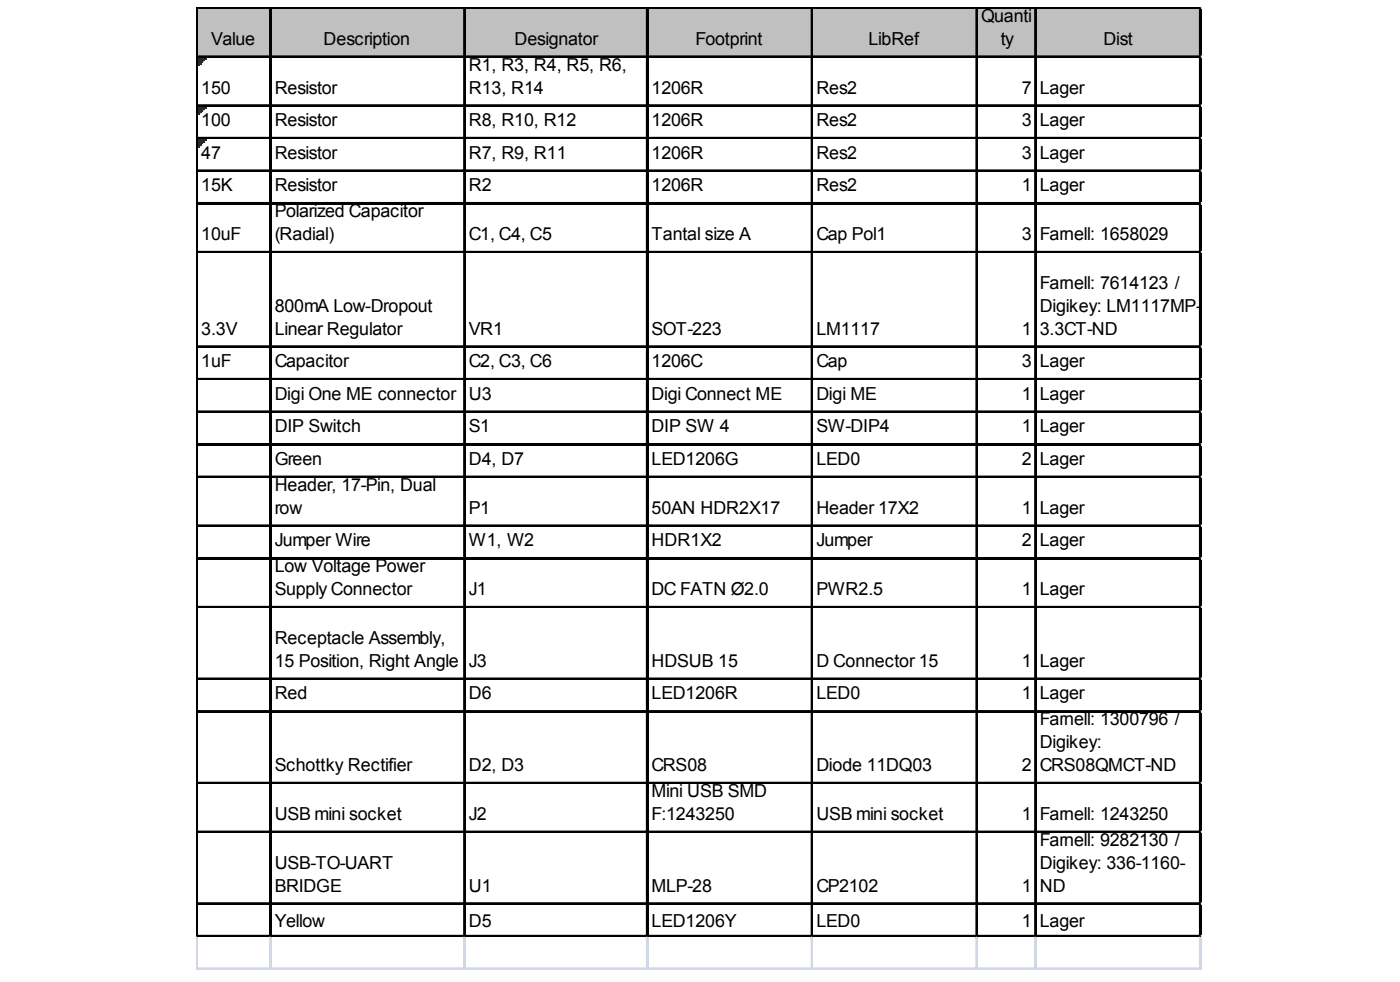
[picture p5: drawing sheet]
<svg xmlns="http://www.w3.org/2000/svg" width="290mm" height="203mm" viewBox="0 0 290 203" stroke-linecap="round" stroke-linejoin="round" font-family="sans-serif">
<defs><g id="words">
<g font-size="3.7">
<text x="203.2" y="4.5">Quanti</text>
<text x="43.7" y="9.3">Value</text>
<text x="67" y="9.3">Description</text>
<text x="106.6" y="9.3">Designator</text>
<text x="144.1" y="9.3">Footprint</text>
<text x="179.9" y="9.3">LibRef</text>
<text x="207.3" y="9.3">ty</text>
<text x="228.6" y="9.3">Dist</text>
<text x="97.1" y="14.6">R1, R3, R4, R5, R6,</text>
<text x="41.7" y="19.4">150</text>
<text x="56.9" y="19.4">Resistor</text>
<text x="97.1" y="19.4">R13, R14</text>
<text x="135" y="19.4">1206R</text>
<text x="169.1" y="19.4">Res2</text>
<text x="211.7" y="19.4">7</text>
<text x="215.4" y="19.4">Lager</text>
<text x="41.7" y="26.1">100</text>
<text x="56.9" y="26.1">Resistor</text>
<text x="97.1" y="26.1">R8, R10, R12</text>
<text x="135" y="26.1">1206R</text>
<text x="169.1" y="26.1">Res2</text>
<text x="211.7" y="26.1">3</text>
<text x="215.4" y="26.1">Lager</text>
<text x="41.7" y="32.8">47</text>
<text x="56.9" y="32.8">Resistor</text>
<text x="97.1" y="32.8">R7, R9, R11</text>
<text x="135" y="32.8">1206R</text>
<text x="169.1" y="32.8">Res2</text>
<text x="211.7" y="32.8">3</text>
<text x="215.4" y="32.8">Lager</text>
<text x="41.7" y="39.6">15K</text>
<text x="56.9" y="39.6">Resistor</text>
<text x="97.1" y="39.6">R2</text>
<text x="135" y="39.6">1206R</text>
<text x="169.1" y="39.6">Res2</text>
<text x="211.7" y="39.6">1</text>
<text x="215.4" y="39.6">Lager</text>
<text x="56.9" y="45">Polarized Capacitor</text>
<text x="41.7" y="49.7">10uF</text>
<text x="56.9" y="49.7">(Radial)</text>
<text x="97.1" y="49.7">C1, C4, C5</text>
<text x="135" y="49.7">Tantal size A</text>
<text x="169.1" y="49.7">Cap Pol1</text>
<text x="211.7" y="49.7">3</text>
<text x="215.4" y="49.7">Farnell: 1658029</text>
<text x="215.4" y="59.8">Farnell: 7614123 /</text>
<text x="56.9" y="64.5">800mA Low-Dropout</text>
<text x="215.4" y="64.5">Digikey: LM1117MP-</text>
<text x="41.7" y="69.2">3.3V</text>
<text x="56.9" y="69.2">Linear Regulator</text>
<text x="97.1" y="69.2">VR1</text>
<text x="135" y="69.2">SOT-223</text>
<text x="169.1" y="69.2">LM1117</text>
<text x="211.7" y="69.2">1</text>
<text x="215.4" y="69.2">3.3CT-ND</text>
<text x="41.7" y="76">1uF</text>
<text x="56.9" y="76">Capacitor</text>
<text x="97.1" y="76">C2, C3, C6</text>
<text x="135" y="76">1206C</text>
<text x="169.1" y="76">Cap</text>
<text x="211.7" y="76">3</text>
<text x="215.4" y="76">Lager</text>
<text x="56.9" y="82.7">Digi One ME connector</text>
<text x="97.1" y="82.7">U3</text>
<text x="135" y="82.7">Digi Connect ME</text>
<text x="169.1" y="82.7">Digi ME</text>
<text x="211.7" y="82.7">1</text>
<text x="215.4" y="82.7">Lager</text>
<text x="56.9" y="89.5">DIP Switch</text>
<text x="97.1" y="89.5">S1</text>
<text x="135" y="89.5">DIP SW 4</text>
<text x="169.1" y="89.5">SW-DIP4</text>
<text x="211.7" y="89.5">1</text>
<text x="215.4" y="89.5">Lager</text>
<text x="56.9" y="96.2">Green</text>
<text x="56.9" y="101.6">Header, 17-Pin, Dual</text>
<text x="97.1" y="96.2">D4, D7</text>
<text x="135" y="96.2">LED1206G</text>
<text x="169.1" y="96.2">LED0</text>
<text x="211.7" y="96.2">2</text>
<text x="215.4" y="96.2">Lager</text>
<text x="56.9" y="106.3">row</text>
<text x="97.1" y="106.3">P1</text>
<text x="135" y="106.3">50AN HDR2X17</text>
<text x="169.1" y="106.3">Header 17X2</text>
<text x="211.7" y="106.3">1</text>
<text x="215.4" y="106.3">Lager</text>
<text x="56.9" y="113">Jumper Wire</text>
<text x="97.1" y="113">W1, W2</text>
<text x="135" y="113">HDR1X2</text>
<text x="169.1" y="113">Jumper</text>
<text x="211.7" y="113">2</text>
<text x="215.4" y="113">Lager</text>
<text x="56.9" y="118.4">Low Voltage Power</text>
<text x="56.9" y="123.2">Supply Connector</text>
<text x="97.1" y="123.2">J1</text>
<text x="135" y="123.2">DC FATN Ø2.0</text>
<text x="169.1" y="123.2">PWR2.5</text>
<text x="211.7" y="123.2">1</text>
<text x="215.4" y="123.2">Lager</text>
<text x="56.9" y="133.3">Receptacle Assembly,</text>
<text x="56.9" y="138">15 Position, Right Angle</text>
<text x="97.1" y="138">J3</text>
<text x="135" y="138">HDSUB 15</text>
<text x="169.1" y="138">D Connector 15</text>
<text x="211.7" y="138">1</text>
<text x="215.4" y="138">Lager</text>
<text x="56.9" y="144.7">Red</text>
<text x="97.1" y="144.7">D6</text>
<text x="135" y="144.7">LED1206R</text>
<text x="169.1" y="144.7">LED0</text>
<text x="211.7" y="144.7">1</text>
<text x="215.4" y="144.7">Lager</text>
<text x="215.4" y="150.1">Farnell: 1300796 /</text>
<text x="215.4" y="154.8">Digikey:</text>
<text x="56.9" y="159.6">Schottky Rectifier</text>
<text x="97.1" y="159.6">D2, D3</text>
<text x="135" y="159.6">CRS08</text>
<text x="169.1" y="159.6">Diode 11DQ03</text>
<text x="211.7" y="159.6">2</text>
<text x="215.4" y="159.6">CRS08QMCT-ND</text>
<text x="135" y="164.9">Mini USB SMD</text>
<text x="56.9" y="169.7">USB mini socket</text>
<text x="97.1" y="169.7">J2</text>
<text x="135" y="169.7">F:1243250</text>
<text x="169.1" y="169.7">USB mini socket</text>
<text x="211.7" y="169.7">1</text>
<text x="215.4" y="169.7">Farnell: 1243250</text>
<text x="56.9" y="179.8">USB-TO-UART</text>
<text x="215.4" y="175.1">Farnell: 9282130 /</text>
<text x="215.4" y="179.8">Digikey: 336-1160-</text>
<text x="56.9" y="184.5">BRIDGE</text>
<text x="97.1" y="184.5">U1</text>
<text x="135" y="184.5">MLP-28</text>
<text x="169.1" y="184.5">CP2102</text>
<text x="211.7" y="184.5">1</text>
<text x="215.4" y="184.5">ND</text>
<text x="56.9" y="191.9">Yellow</text>
<text x="97.1" y="191.9">D5</text>
<text x="135" y="191.9">LED1206Y</text>
<text x="169.1" y="191.9">LED0</text>
<text x="211.7" y="191.9">1</text>
<text x="215.4" y="191.9">Lager</text>
</g>
</g></defs>
<path d="M41 1.8h207.8v10.2h-207.8z" fill="#c0c0c0"/>
<path d="M41 12h1.7" fill="none" stroke="#008000" stroke-width=".34"/>
<path d="M41 12h1.7v.3h-1.7z" fill="#008000"/>
<path d="M41 12.3h1.4" fill="none" stroke="#008000" stroke-width=".34"/>
<path d="M41 12.3h1.4v.3h-1.4z" fill="#008000"/>
<path d="M41 12.6h1" fill="none" stroke="#008000" stroke-width=".34"/>
<path d="M41 12.6h1v.4h-1z" fill="#008000"/>
<path d="M41 13h.7" fill="none" stroke="#008000" stroke-width=".34"/>
<path d="M41 13h.7v.3h-.7z" fill="#008000"/>
<path d="M41 13.3h.4" fill="none" stroke="#008000" stroke-width=".34"/>
<path d="M41 13.3h.4v.4h-.4z" fill="#008000"/>
<path d="M41 22.1h1.7" fill="none" stroke="#008000" stroke-width=".34"/>
<path d="M41 22.1h1.7v.3h-1.7z" fill="#008000"/>
<path d="M41 22.4h1.4" fill="none" stroke="#008000" stroke-width=".34"/>
<path d="M41 22.4h1.4v.4h-1.4z" fill="#008000"/>
<path d="M41 22.8h1" fill="none" stroke="#008000" stroke-width=".34"/>
<path d="M41 22.8h1v.3h-1z" fill="#008000"/>
<path d="M41 23.1h.7" fill="none" stroke="#008000" stroke-width=".34"/>
<path d="M41 23.1h.7v.3h-.7z" fill="#008000"/>
<path d="M41 23.4h.4" fill="none" stroke="#008000" stroke-width=".34"/>
<path d="M41 23.4h.4v.4h-.4z" fill="#008000"/>
<path d="M41 28.8h1.7" fill="none" stroke="#008000" stroke-width=".34"/>
<path d="M41 28.8h1.7v.4h-1.7z" fill="#008000"/>
<path d="M41 29.2h1.4" fill="none" stroke="#008000" stroke-width=".34"/>
<path d="M41 29.2h1.4v.3h-1.4z" fill="#008000"/>
<path d="M41 29.5h1" fill="none" stroke="#008000" stroke-width=".34"/>
<path d="M41 29.5h1v.3h-1z" fill="#008000"/>
<path d="M41 29.8h.7" fill="none" stroke="#008000" stroke-width=".34"/>
<path d="M41 29.8h.7v.4h-.7z" fill="#008000"/>
<path d="M41 30.2h.4" fill="none" stroke="#008000" stroke-width=".34"/>
<path d="M41 30.2h.4v.3h-.4z" fill="#008000"/>
<g fill="none" stroke="#000" stroke-width=".34">
<path d="M40.7 1.5v192.4M40.9 1.5v192.4M41 1.5h207.8M41 1.7h207.8M41 11.6h207.8M41 11.8h207.8M55.9 1.9v192M56.1 1.9v192M96.1 1.9v192M96.3 1.9v192M133.9 1.9v192M134.1 1.9v192"/>
<path d="M168.1 1.9v192M168.2 1.9v192M202.2 1.9v192M202.4 1.9v192M214.4 1.9v192M214.5 1.9v192M248.5 1.9v192M248.7 1.9v192M41 21.7h207.8M41 21.9h207.8M41 28.5h207.8M41 28.6h207.8"/>
<path d="M41 35.2h207.8M41 35.4h207.8M41 42h207.8M41 42.1h207.8M41 52.1h207.8M41 52.2h207.8M41 71.6h207.8M41 71.8h207.8M41 78.4h207.8M41 78.5h207.8M41 85.1h207.8M41 85.3h207.8"/>
<path d="M41 91.8h207.8M41 92h207.8M41 98.6h207.8M41 98.7h207.8M41 108.7h207.8M41 108.9h207.8M41 115.4h207.8M41 115.6h207.8M41 125.5h207.8M41 125.7h207.8M41 140.4h207.8M41 140.5h207.8"/>
<path d="M41 147.1h207.8M41 147.3h207.8M41 161.9h207.8M41 162.1h207.8M41 172h207.8M41 172.2h207.8M41 186.9h207.8M41 187h207.8M41 193.6h207.8M41 193.8h207.8"/>
</g>
<g fill="none" stroke="#d0d7e5" stroke-width=".34">
<path d="M248.8 1.5h.1M40.7 193.9v6.8M40.9 193.9v6.8M55.9 193.9v6.8M56.1 193.9v6.8M96.1 193.9v6.8M96.3 193.9v6.8M133.9 193.9v6.8M134.1 193.9v6.8M168.1 193.9v6.8M168.2 193.9v6.8M202.2 193.9v6.8"/>
<path d="M202.4 193.9v6.8M214.4 193.9v6.8M214.5 193.9v6.8M248.5 193.9v6.8M248.7 193.9v6.8"/>
</g>
<path d="M248.8 1.5l.1 .4z" fill="#d0d7e5"/>
<path d="M248.8 11.6h.1" fill="none" stroke="#d0d7e5" stroke-width=".34"/>
<path d="M248.8 11.6l.1 .4z" fill="#d0d7e5"/>
<path d="M248.8 21.7h.1" fill="none" stroke="#d0d7e5" stroke-width=".34"/>
<path d="M248.8 21.7l.1 .4z" fill="#d0d7e5"/>
<path d="M248.8 28.5h.1" fill="none" stroke="#d0d7e5" stroke-width=".34"/>
<path d="M248.8 28.5l.1 .3z" fill="#d0d7e5"/>
<path d="M248.8 35.2h.1" fill="none" stroke="#d0d7e5" stroke-width=".34"/>
<path d="M248.8 35.2l.1 .4z" fill="#d0d7e5"/>
<path d="M248.8 42h.1" fill="none" stroke="#d0d7e5" stroke-width=".34"/>
<path d="M248.8 42l.1 .3z" fill="#d0d7e5"/>
<path d="M248.8 52.1h.1" fill="none" stroke="#d0d7e5" stroke-width=".34"/>
<path d="M248.8 52.1l.1 .3z" fill="#d0d7e5"/>
<path d="M248.8 71.6h.1" fill="none" stroke="#d0d7e5" stroke-width=".34"/>
<path d="M248.8 71.6l.1 .4z" fill="#d0d7e5"/>
<path d="M248.8 78.4h.1" fill="none" stroke="#d0d7e5" stroke-width=".34"/>
<path d="M248.8 78.4l.1 .3z" fill="#d0d7e5"/>
<path d="M248.8 85.1h.1" fill="none" stroke="#d0d7e5" stroke-width=".34"/>
<path d="M248.8 85.1l.1 .3z" fill="#d0d7e5"/>
<path d="M248.8 91.8h.1" fill="none" stroke="#d0d7e5" stroke-width=".34"/>
<path d="M248.8 91.8l.1 .4z" fill="#d0d7e5"/>
<path d="M248.8 98.6h.1" fill="none" stroke="#d0d7e5" stroke-width=".34"/>
<path d="M248.8 98.6l.1 .3z" fill="#d0d7e5"/>
<path d="M248.8 108.7h.1" fill="none" stroke="#d0d7e5" stroke-width=".34"/>
<path d="M248.8 108.7l.1 .3z" fill="#d0d7e5"/>
<path d="M248.8 115.4h.1" fill="none" stroke="#d0d7e5" stroke-width=".34"/>
<path d="M248.8 115.4l.1 .4z" fill="#d0d7e5"/>
<path d="M248.8 125.5h.1" fill="none" stroke="#d0d7e5" stroke-width=".34"/>
<path d="M248.8 125.5l.1 .4z" fill="#d0d7e5"/>
<path d="M248.8 140.4h.1" fill="none" stroke="#d0d7e5" stroke-width=".34"/>
<path d="M248.8 140.4l.1 .3z" fill="#d0d7e5"/>
<path d="M248.8 147.1h.1" fill="none" stroke="#d0d7e5" stroke-width=".34"/>
<path d="M248.8 147.1l.1 .3z" fill="#d0d7e5"/>
<path d="M248.8 161.9h.1" fill="none" stroke="#d0d7e5" stroke-width=".34"/>
<path d="M248.8 161.9l.1 .4z" fill="#d0d7e5"/>
<path d="M248.8 172h.1" fill="none" stroke="#d0d7e5" stroke-width=".34"/>
<path d="M248.8 172l.1 .4z" fill="#d0d7e5"/>
<path d="M248.8 186.9h.1" fill="none" stroke="#d0d7e5" stroke-width=".34"/>
<path d="M248.8 186.9l.1 .3z" fill="#d0d7e5"/>
<path d="M248.8 193.6h.1" fill="none" stroke="#d0d7e5" stroke-width=".34"/>
<path d="M248.8 193.6l.1 .3z" fill="#d0d7e5"/>
<path d="M40.7 200.3h208.2M40.7 200.5h208.2" fill="none" stroke="#d0d7e5" stroke-width=".34"/>
<use href="#words"/>
</svg>
